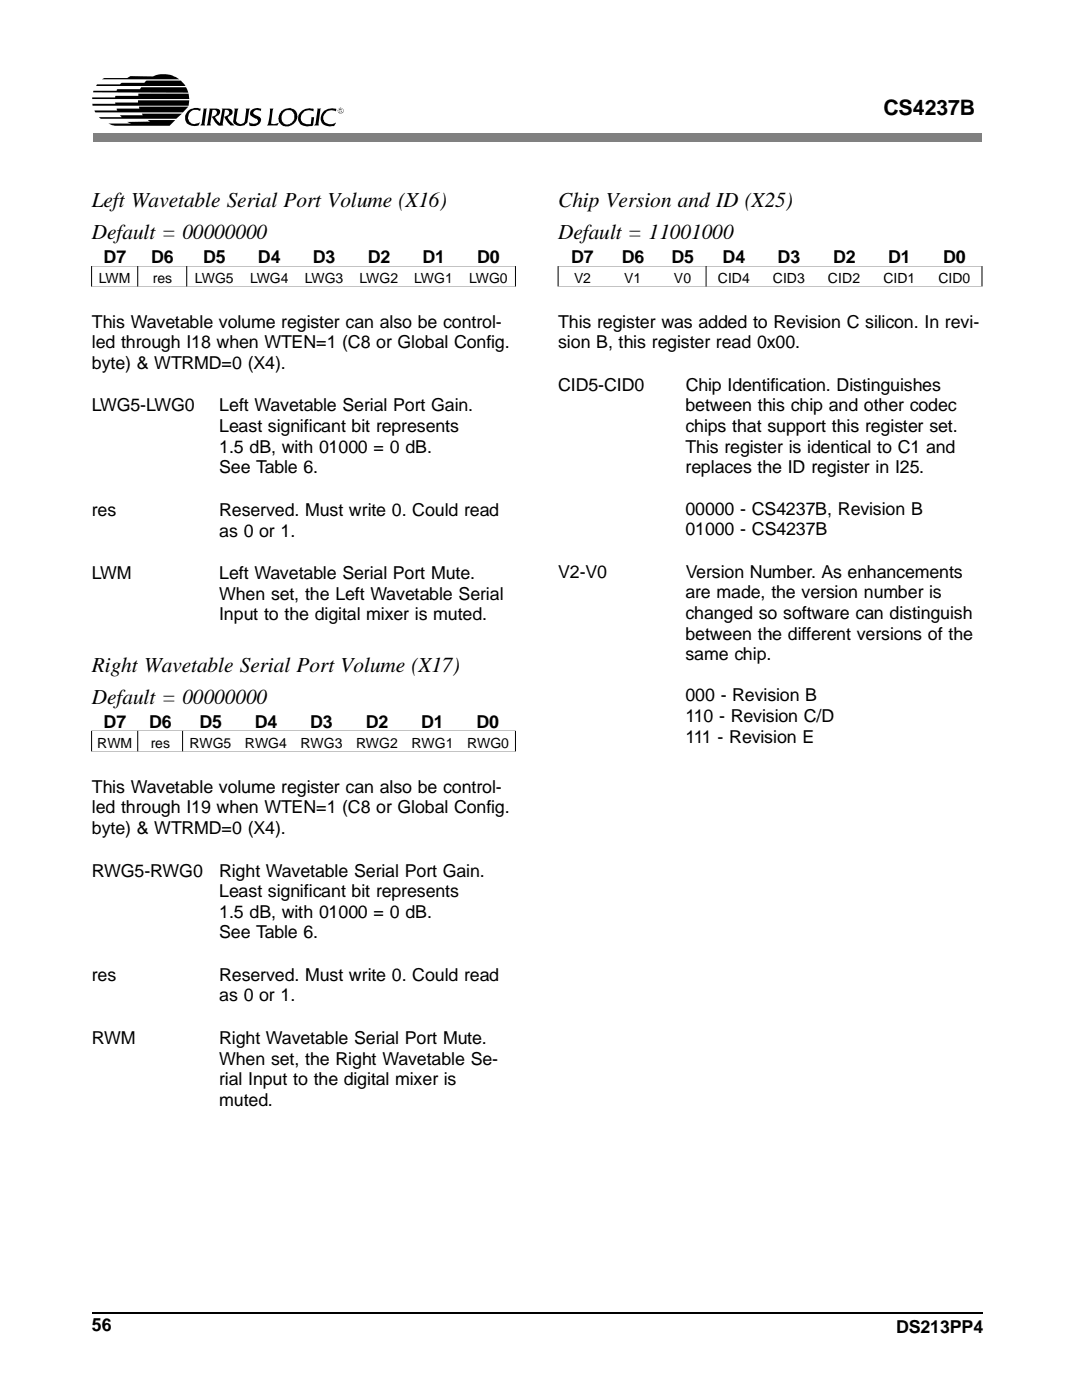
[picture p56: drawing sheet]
<svg xmlns="http://www.w3.org/2000/svg" width="216mm" height="279mm" viewBox="0 0 216 279" stroke-linecap="round" stroke-linejoin="round" font-family="sans-serif">
<defs><g id="words">
<g font-size="4.3">
<text x="176.3" y="23">CS4237B</text>
<text x="18.3" y="41.4">Left Wavetable Serial Port Volume (X16)</text>
<text x="111.4" y="41.4">Chip Version and ID (X25)</text>
<text x="18.3" y="47.7">Default = 00000000</text>
<text x="111.4" y="47.7">Default = 11001000</text>
<text x="18.3" y="134.1">Right Wavetable Serial Port Volume (X17)</text>
<text x="18.3" y="140.5">Default = 00000000</text>
</g>
<g font-size="3.6">
<text x="20.7" y="52.4">D7</text>
<text x="30.1" y="52.4">D6</text>
<text x="40.6" y="52.4">D5</text>
<text x="51.5" y="52.4">D4</text>
<text x="62.4" y="52.4">D3</text>
<text x="73.4" y="52.4">D2</text>
<text x="84.3" y="52.4">D1</text>
<text x="95.2" y="52.4">D0</text>
<text x="114" y="52.4">D7</text>
<text x="124.1" y="52.4">D6</text>
<text x="134" y="52.4">D5</text>
<text x="144.2" y="52.4">D4</text>
<text x="155.2" y="52.4">D3</text>
<text x="166.2" y="52.4">D2</text>
<text x="177.2" y="52.4">D1</text>
<text x="188.2" y="52.4">D0</text>
<text x="18.3" y="65.4">This Wavetable volume register can also be control-</text>
<text x="111.4" y="65.4">This register was added to Revision C silicon. In revi-</text>
<text x="18.3" y="69.5">led through I18 when WTEN=1 (C8 or Global Config.</text>
<text x="111.4" y="69.5">sion B, this register read 0x00.</text>
<text x="18.3" y="73.7">byte) &amp; WTRMD=0 (X4).</text>
<text x="111.4" y="78">CID5-CID0</text>
<text x="136.8" y="78">Chip Identification. Distinguishes</text>
<text x="18.3" y="82.1">LWG5-LWG0</text>
<text x="43.8" y="82.1">Left Wavetable Serial Port Gain.</text>
<text x="136.8" y="82.1">between this chip and other codec</text>
<text x="43.7" y="86.3">Least significant bit represents</text>
<text x="136.8" y="86.3">chips that support this register set.</text>
<text x="43.7" y="90.4">1.5 dB, with 01000 = 0 dB.</text>
<text x="43.7" y="94.4">See Table 6.</text>
<text x="136.8" y="90.4">This register is identical to C1 and</text>
<text x="136.8" y="94.4">replaces the ID register in I25.</text>
<text x="18.3" y="103">res</text>
<text x="43.7" y="103">Reserved. Must write 0. Could read</text>
<text x="43.7" y="107.1">as 0 or 1.</text>
<text x="136.8" y="102.7">00000 - CS4237B, Revision B</text>
<text x="136.8" y="106.8">01000 - CS4237B</text>
<text x="18.3" y="115.5">LWM</text>
<text x="43.7" y="115.5">Left Wavetable Serial Port Mute.</text>
<text x="43.7" y="119.7">When set, the Left Wavetable Serial</text>
<text x="111.4" y="115.3">V2-V0</text>
<text x="136.8" y="119.4">are made, the version number is</text>
<text x="136.8" y="115.3">Version Number. As enhancements</text>
<text x="43.7" y="123.8">Input to the digital mixer is muted.</text>
<text x="136.8" y="123.5">changed so software can distinguish</text>
<text x="136.8" y="127.7">between the different versions of the</text>
<text x="136.8" y="131.8">same chip.</text>
<text x="136.8" y="140">000 - Revision B</text>
<text x="20.7" y="145.2">D7</text>
<text x="29.8" y="145.2">D6</text>
<text x="39.8" y="145.2">D5</text>
<text x="50.8" y="145.2">D4</text>
<text x="61.9" y="145.2">D3</text>
<text x="73" y="145.2">D2</text>
<text x="84.1" y="145.2">D1</text>
<text x="95.1" y="145.2">D0</text>
<text x="136.8" y="144.1">110 - Revision C/D</text>
<text x="136.8" y="148.2">111 - Revision E</text>
<text x="18.3" y="158.3">This Wavetable volume register can also be control-</text>
<text x="18.3" y="162.3">led through I19 when WTEN=1 (C8 or Global Config.</text>
<text x="18.3" y="166.5">byte) &amp; WTRMD=0 (X4).</text>
<text x="18.3" y="175">RWG5-RWG0</text>
<text x="43.7" y="175">Right Wavetable Serial Port Gain.</text>
<text x="43.7" y="179.1">Least significant bit represents</text>
<text x="43.7" y="183.2">1.5 dB, with 01000 = 0 dB.</text>
<text x="43.7" y="187.3">See Table 6.</text>
<text x="18.3" y="195.8">res</text>
<text x="43.7" y="195.8">Reserved. Must write 0. Could read</text>
<text x="43.7" y="199.9">as 0 or 1.</text>
<text x="18.3" y="208.4">RWM</text>
<text x="43.7" y="208.4">Right Wavetable Serial Port Mute.</text>
<text x="43.7" y="212.5">When set, the Right Wavetable Se-</text>
<text x="43.7" y="216.6">rial Input to the digital mixer is</text>
<text x="43.7" y="220.7">muted.</text>
<text x="18.3" y="265.6">56</text>
<text x="178.8" y="266.1">DS213PP4</text>
</g>
<g font-size="2.8">
<text x="19.7" y="56.5">LWM</text>
<text x="30.5" y="56.5">res</text>
<text x="38.9" y="56.5">LWG5</text>
<text x="49.9" y="56.5">LWG4</text>
<text x="60.8" y="56.5">LWG3</text>
<text x="71.7" y="56.5">LWG2</text>
<text x="82.7" y="56.5">LWG1</text>
<text x="93.6" y="56.5">LWG0</text>
<text x="114.5" y="56.5">V2</text>
<text x="124.6" y="56.5">V1</text>
<text x="134.5" y="56.5">V0</text>
<text x="143.2" y="56.5">CID4</text>
<text x="154.2" y="56.5">CID3</text>
<text x="165.2" y="56.5">CID2</text>
<text x="176.3" y="56.5">CID1</text>
<text x="187.2" y="56.5">CID0</text>
<text x="19.4" y="149.3">RWM</text>
<text x="30.1" y="149.3">res</text>
<text x="37.8" y="149.3">RWG5</text>
<text x="48.9" y="149.3">RWG4</text>
<text x="60" y="149.3">RWG3</text>
<text x="71" y="149.3">RWG2</text>
<text x="82.1" y="149.3">RWG1</text>
<text x="93.2" y="149.3">RWG0</text>
</g>
</g></defs>
<g fill="none" stroke="#000" stroke-width=".2">
<path d="M18.3 53.1v4.1M18.3 53.1h84.6v4.1M18.3 57.1h84.6M27.5 53.1v4.1M37.3 53.1v4.1M111.4 57.1h84.5M140.9 53.1v4.1M195.9 53.1h-84.5v4.1M195.9 53.1v4.1M18.3 145.9v4M18.3 145.9h84.6v4h-84.6M27.5 145.9v4"/>
<path d="M36.4 145.9v4"/>
</g>
<path d="M18.7 26.5h177.2v1.7h-177.2z" fill="#808080"/>
<g fill="#000">
<path d="M18.7 18.1h4.6l.1-.3h4.5l.3-.4h8.9l.5 1.1-19-.1z" fill-rule="evenodd"/>
<path d="M18.4 19.4h4.6v-.3h4.6v-.4h10l.2 1.1h-19.4z" fill-rule="evenodd"/>
<path d="M19.4 16.8h4.5l.4-.3h4.5l.5-.4h6.8l.9 1.1h-17.8z" fill-rule="evenodd"/>
<path d="M20.4 15.8l.4-.2h4.6l.6-.4 4.5 .1a5.3 5.3 0 0 1 5.3 .5z" fill-rule="evenodd"/>
<path d="M18.4 20.7h4.6v-.2h4.5v-.5h10.3l-.2 1.1h-19.1z" fill-rule="evenodd"/>
<path d="M18.8 22.1h4.6l-.1-.4h4.5l-.1-.4h9.9l-1.1 1.1h-17.5z" fill-rule="evenodd"/>
<path d="M19.7 23.4h4.6l-.4-.4h4.6l-.2-.3h8l-1.1 1h-15.1z" fill-rule="evenodd"/>
<path d="M21.6 24.7h4.6l-.8-.4h4.6l-.5-.3h5.5l-1.2 1.1h-10.9z" fill-rule="evenodd"/>
<path d="M37.4 22.3a2.7 2.7 0 0 1 2.7-.6l-.2 .5a1.52 1.52 0 0 0-1.9 .2 1.52 1.52 0 0 0-.2 1.9l.2 .2a1.29 1.29 0 0 0 1.5 .1l.4-.2a1.16 1.16 0 0 1-1.6 .7 1.64 1.64 0 0 1-1.3-1.1 1.64 1.64 0 0 1 .4-1.7z" fill-rule="evenodd"/>
<path d="M40.6 21.7h.8l-.2 .1-.4 2.9 .1 .3h-.9l.2-.3z" fill-rule="evenodd"/>
<path d="M41.7 21.7h1.8a.6 .6 0 0 1 .4 .9l-.3 .4-.7 .4 1.3 1.6h-.7l-.7-.7-.5-1a.75 .75 0 0 0 .9-.4 .75 .75 0 0 0-.3-1h-.5l-.4 2.8 .1 .3h-1l.3-.3 .4-2.8z" fill-rule="evenodd"/>
<path d="M44.2 21.7h1.6l.4 .2 .2 .2v.5l-.9 .8 .3 .7 1 .9h-.8l-.7-.7-.5-1a.75 .75 0 0 0 .8-.4 .75 .75 0 0 0-.1-.8l-.6-.2-.5 2.8 .2 .3h-.9l.2-.2 .5-2.9z" fill-rule="evenodd"/>
<path d="M46.7 21.7h.9l-.2 .3-.3 2a.9 .9 0 0 0 .9 .7 .9 .9 0 0 0 .9-.7l.2-2.1-.1-.2h.9l-.2 .3-.3 2.1a1.57 1.57 0 0 1-1.4 1.1 1.57 1.57 0 0 1-1.5-.9l.3-2.4z" fill-rule="evenodd"/>
<path d="M50 22.1l.4-.3 1-.3 .7 .2v.5a.89 .89 0 0 0-.9-.3 .89 .89 0 0 0-.7 .7l.5 .4a1 1 0 0 1 1.1 1.1 1.64 1.64 0 0 1-2.3 .9l-.1-.6a1.05 1.05 0 0 0 1.8-.3 .82 .82 0 0 0-.8-.6l-.2-.1a.83 .83 0 0 1-.5-1.3z" fill-rule="evenodd"/>
<path d="M53.8 21.7h.8l-.2 .4-.3 2.6 .6 .1 .9-.3-.2 .5h-2.1l.2-.3 .2-1z" fill-rule="evenodd"/>
<path d="M56.1 22.2l.7-.5 1-.2 .9 .4 .1 .1h-1.6l-.6 .3-.4 .6v1v.3l.6 .6h.7l.7-.2 .5-.8v-1l-.4-.7-.3-.1h.8l.4 .5 .2 .6-.1 .7-.3 .5-.5 .5-.9 .4h-.8l-.5-.2-.6-.6-.2-.6 .2-.9z" fill-rule="evenodd"/>
<path d="M60.2 22.1l.7-.4 .9-.1 .8 .1-.1 .5a1.58 1.58 0 0 0-2 .3 1.58 1.58 0 0 0-.1 2l.2 .1a1.68 1.68 0 0 0 1.4 .1l.1-1.3h.6l-.2 1.6a2.37 2.37 0 0 1-2.8-.5 1.74 1.74 0 0 1 .5-2.4z" fill-rule="evenodd"/>
<path d="M63.2 21.7h.9l-.2 .1-.4 2.9 .1 .3h-.9l.3-.3 .4-2.8z" fill-rule="evenodd"/>
<path d="M64.7 22.1a2.74 2.74 0 0 1 2.4-.4l-.1 .5a1.56 1.56 0 0 0-2 .2 1.56 1.56 0 0 0-.1 2.1l.2 .1a1.74 1.74 0 0 0 1.9-.1l-.3 .7a2.14 2.14 0 0 1-2.6-1.1v-.9z" fill-rule="evenodd"/>
<path d="M67.5 21.7l.2-.1-.2 .3v.5l.2 .2 .6-.1a.49 .49 0 0 0 .1-.8l-.2-.1 .2 .1a.57 .57 0 0 1-.2 .9l-.5 .1-.2-.1-.1-.4z" fill-rule="evenodd"/>
<path d="M67.7 21.7l.5 .2-.1 .2 .2 .3-.2-.1v-.2h-.3v-.2l.1 .2h.2v-.2h-.4z" fill-rule="evenodd"/>
<path d="M67.8 22.1l.1 .3h-.2z" fill-rule="evenodd"/>
<path d="M67.7 21.5l.5 .1z" fill-rule="evenodd"/>
</g>
<path d="M18.3 262h177.8" fill="none" stroke="#000" stroke-width=".32"/>
<use href="#words"/>
</svg>
